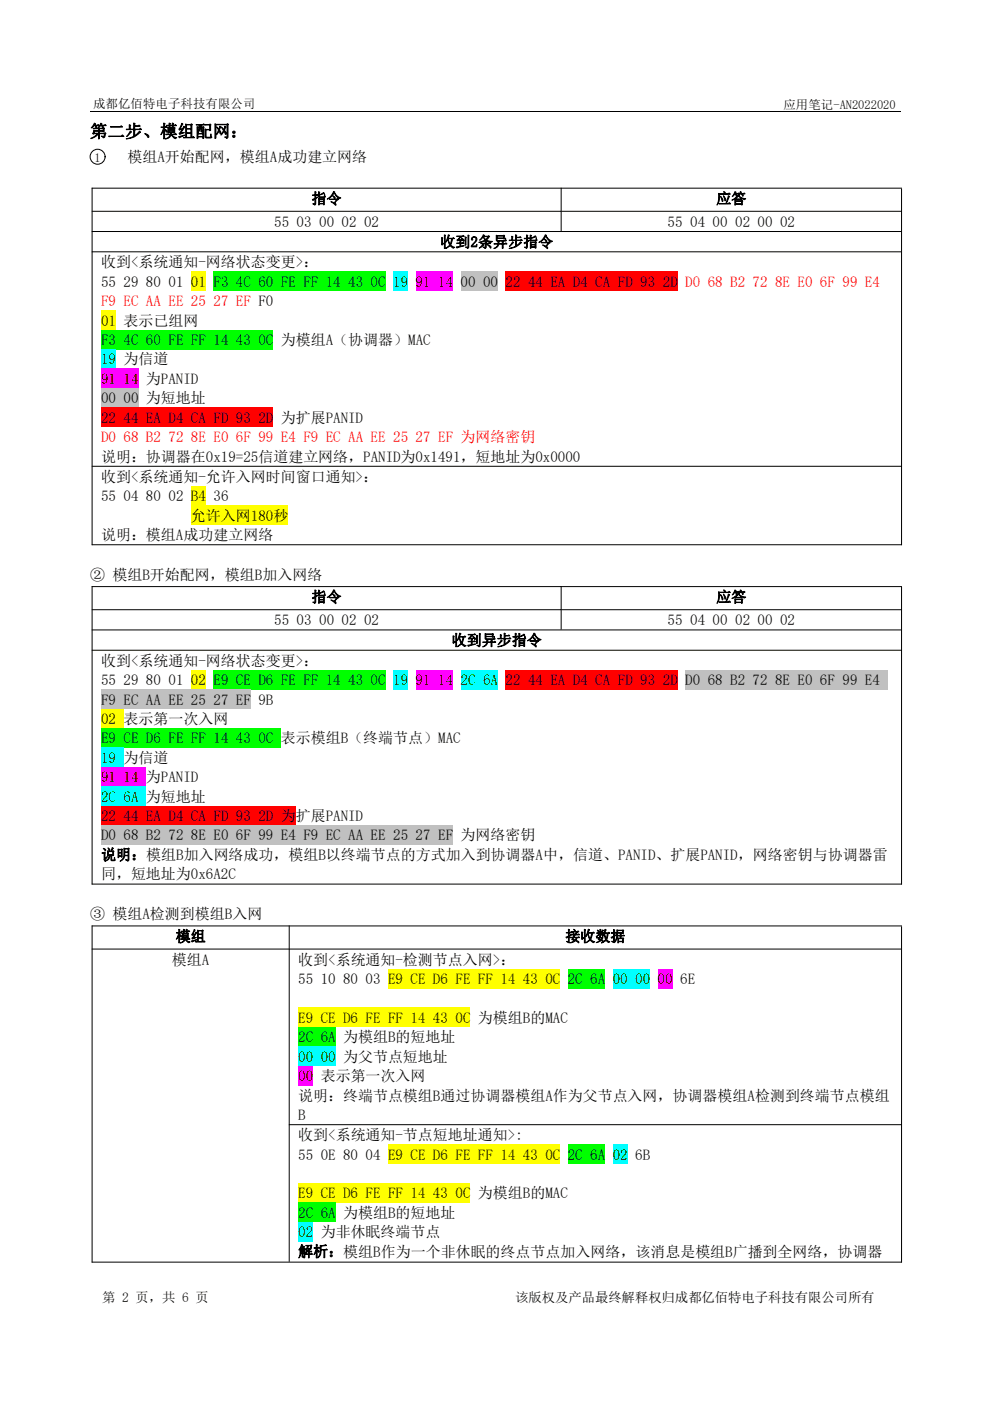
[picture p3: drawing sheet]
<svg xmlns="http://www.w3.org/2000/svg" width="210mm" height="297mm" viewBox="0 0 210 297" stroke-linecap="round" stroke-linejoin="round" font-family="sans-serif">
<defs><g id="words">
<text font-size="3.7" x="19.1" y="29.1">第二步、模组配网：</text>
<g font-size="3.2">
<text x="27.1" y="34.3">模组A开始配网，模组A成功建立网络</text>
<text x="66" y="43.2">指令</text>
<text x="151.8" y="43.2">应答</text>
<text x="58.1" y="48.1">55</text>
<text x="62.9" y="48.1">03</text>
<text x="67.6" y="48.1">00</text>
<text x="72.4" y="48.1">02</text>
<text x="77.2" y="48.1">02</text>
<text x="93.3" y="52.4">收到2条异步指令</text>
<text x="141.5" y="48.1">55</text>
<text x="146.3" y="48.1">04</text>
<text x="151" y="48.1">00</text>
<text x="155.8" y="48.1">02</text>
<text x="160.6" y="48.1">00</text>
<text x="165.4" y="48.1">02</text>
<text x="21.4" y="56.7">收到&lt;系统通知-网络状态变更&gt;：</text>
<text x="21.4" y="60.8">55</text>
<text x="26.2" y="60.8">29</text>
<text x="30.9" y="60.8">80</text>
<text x="35.7" y="60.8">01</text>
<text x="40.5" y="60.8">01</text>
<text x="45.3" y="60.8">F3</text>
<text x="50" y="60.8">4C</text>
<text x="54.8" y="60.8">60</text>
<text x="59.5" y="60.8">FE</text>
<text x="64.3" y="60.8">FF</text>
<text x="69" y="60.8">14</text>
<text x="73.8" y="60.8">43</text>
<text x="78.6" y="60.8">0C</text>
<text x="83.4" y="60.8">19</text>
<text x="88.1" y="60.8">91</text>
<text x="92.9" y="60.8">14</text>
<text x="97.6" y="60.8">00</text>
<text x="102.4" y="60.8">00</text>
<text x="107.1" y="60.8">22</text>
<text x="111.9" y="60.8">44</text>
<text x="116.7" y="60.8">EA</text>
<text x="121.5" y="60.8">D4</text>
<text x="126.2" y="60.8">CA</text>
<text x="131" y="60.8">FD</text>
<text x="135.7" y="60.8">93</text>
<text x="140.5" y="60.8">2D</text>
<text x="21.4" y="69">01</text>
<text x="26.2" y="69">表示已组网</text>
<text x="21.4" y="73.1">F3</text>
<text x="21.4" y="77.3">19</text>
<text x="26.2" y="73.1">4C</text>
<text x="26.2" y="77.3">为信道</text>
<text x="30.9" y="73.1">60</text>
<text x="35.7" y="73.1">FE</text>
<text x="40.5" y="73.1">FF</text>
<text x="45.3" y="73.1">14</text>
<text x="50" y="73.1">43</text>
<text x="54.8" y="73.1">0C</text>
<text x="59.5" y="73.1">为模组A（协调器）MAC</text>
<text x="21.4" y="81.4">91</text>
<text x="26.2" y="81.4">14</text>
<text x="30.9" y="81.4">为PANID</text>
<text x="21.4" y="85.5">00</text>
<text x="21.4" y="89.6">22</text>
<text x="26.2" y="85.5">00</text>
<text x="26.2" y="89.6">44</text>
<text x="30.9" y="85.5">为短地址</text>
<text x="30.9" y="89.6">EA</text>
<text x="35.7" y="89.6">D4</text>
<text x="40.5" y="89.6">CA</text>
<text x="45.3" y="89.6">FD</text>
<text x="50" y="89.6">93</text>
<text x="54.8" y="89.6">2D</text>
<text x="59.5" y="89.6">为扩展PANID</text>
<text x="21.4" y="97.8">说明：协调器在0x19=25信道建立网络，PANID为0x1491，短地址为0x0000</text>
<text x="21.4" y="102.1">收到&lt;系统通知-允许入网时间窗口通知&gt;：</text>
<text x="21.4" y="106.3">55</text>
<text x="26.2" y="106.3">04</text>
<text x="30.9" y="106.3">80</text>
<text x="35.7" y="106.3">02 B4</text>
<text x="45.3" y="106.3">36</text>
<text x="40.5" y="110.4">允许入网180</text>
<text x="58" y="110.4">秒</text>
<text x="21.4" y="114.5">说明：模组A成功建立网络</text>
<text x="19.1" y="122.9">② 模组B开始配网，模组B加入网络</text>
<text x="66" y="127.7">指令</text>
<text x="151.8" y="127.7">应答</text>
<text x="58.1" y="132.6">55</text>
<text x="62.9" y="132.6">03</text>
<text x="67.6" y="132.6">00</text>
<text x="72.4" y="132.6">02</text>
<text x="77.2" y="132.6">02</text>
<text x="95.8" y="136.8">收到异步指令</text>
<text x="141.5" y="132.6">55</text>
<text x="146.3" y="132.6">04</text>
<text x="151" y="132.6">00</text>
<text x="155.8" y="132.6">02</text>
<text x="160.6" y="132.6">00</text>
<text x="165.4" y="132.6">02</text>
<text x="21.4" y="141.2">收到&lt;系统通知-网络状态变更&gt;：</text>
<text x="21.4" y="145.3">55</text>
<text x="21.4" y="149.4">F9</text>
<text x="26.2" y="145.3">29</text>
<text x="26.2" y="149.4">EC</text>
<text x="30.9" y="145.3">80</text>
<text x="30.9" y="149.4">AA</text>
<text x="35.7" y="145.3">01</text>
<text x="35.7" y="149.4">EE</text>
<text x="40.5" y="145.3">02</text>
<text x="40.5" y="149.4">25</text>
<text x="45.3" y="145.3">E9</text>
<text x="45.3" y="149.4">27</text>
<text x="50" y="145.3">CE</text>
<text x="50" y="149.4">EF</text>
<text x="54.8" y="145.3">D6</text>
<text x="54.8" y="149.4">9B</text>
<text x="59.5" y="145.3">FE</text>
<text x="64.3" y="145.3">FF</text>
<text x="69" y="145.3">14</text>
<text x="73.8" y="145.3">43</text>
<text x="78.6" y="145.3">0C</text>
<text x="83.4" y="145.3">19</text>
<text x="88.1" y="145.3">91</text>
<text x="92.9" y="145.3">14</text>
<text x="97.6" y="145.3">2C</text>
<text x="102.4" y="145.3">6A</text>
<text x="107.1" y="145.3">22</text>
<text x="111.9" y="145.3">44</text>
<text x="116.7" y="145.3">EA</text>
<text x="121.5" y="145.3">D4</text>
<text x="126.2" y="145.3">CA</text>
<text x="131" y="145.3">FD</text>
<text x="135.7" y="145.3">93</text>
<text x="140.5" y="145.3">2D</text>
<text x="145.2" y="145.3">D0</text>
<text x="150" y="145.3">68</text>
<text x="154.8" y="145.3">B2</text>
<text x="159.6" y="145.3">72</text>
<text x="164.3" y="145.3">8E</text>
<text x="169.1" y="145.3">E0</text>
<text x="173.8" y="145.3">6F</text>
<text x="178.6" y="145.3">99</text>
<text x="183.3" y="145.3">E4</text>
<text x="21.4" y="153.5">02</text>
<text x="26.2" y="153.5">表示第一次入网</text>
<text x="21.4" y="157.6">E9</text>
<text x="21.4" y="161.7">19</text>
<text x="26.2" y="157.6">CE</text>
<text x="26.2" y="161.7">为信道</text>
<text x="30.9" y="157.6">D6</text>
<text x="35.7" y="157.6">FE</text>
<text x="40.5" y="157.6">FF</text>
<text x="45.3" y="157.6">14</text>
<text x="50" y="157.6">43</text>
<text x="54.8" y="157.6">0C</text>
<text x="59.5" y="157.6">表示模组B（终端节点）MAC</text>
<text x="21.4" y="165.8">91</text>
<text x="26.2" y="165.8">14</text>
<text x="30.9" y="165.8">为PANID</text>
<text x="21.4" y="170">2C</text>
<text x="26.2" y="170">6A</text>
<text x="30.9" y="170">为短地址</text>
<text x="21.4" y="174.1">22</text>
<text x="21.4" y="178.2">D0</text>
<text x="26.2" y="174.1">44</text>
<text x="26.2" y="178.2">68</text>
<text x="30.9" y="174.1">EA</text>
<text x="30.9" y="178.2">B2</text>
<text x="35.7" y="174.1">D4</text>
<text x="35.7" y="178.2">72</text>
<text x="40.5" y="174.1">CA</text>
<text x="40.5" y="178.2">8E</text>
<text x="45.3" y="174.1">FD</text>
<text x="45.3" y="178.2">E0</text>
<text x="50" y="174.1">93</text>
<text x="50" y="178.2">6F</text>
<text x="54.8" y="174.1">2D</text>
<text x="54.8" y="178.2">99</text>
<text x="59.5" y="174.1">为扩展PANID</text>
<text x="59.5" y="178.2">E4</text>
<text x="64.3" y="178.2">F9</text>
<text x="69" y="178.2">EC</text>
<text x="73.8" y="178.2">AA</text>
<text x="78.6" y="178.2">EE</text>
<text x="83.4" y="178.2">25</text>
<text x="88.1" y="178.2">27</text>
<text x="92.9" y="178.2">EF</text>
<text x="97.6" y="178.2">为网络密钥</text>
<text x="21.4" y="182.3">说明：模组B加入网络成功，模组B以终端节点的方式加入到协调器A中，信道、PANID、扩展PANID，网络密钥与协调器雷</text>
<text x="21.4" y="186.4">同，短地址为0x6A2C</text>
<text x="19.1" y="194.9">③ 模组A检测到模组B入网</text>
<text x="37.3" y="199.6">模组</text>
<text x="119.8" y="199.6">接收数据</text>
<text x="36.4" y="204.5">模组A</text>
<text x="63.2" y="204.5">收到&lt;系统通知-检测节点入网&gt;：</text>
<text x="63.2" y="208.6">55</text>
<text x="68" y="208.6">10</text>
<text x="72.7" y="208.6">80</text>
<text x="77.5" y="208.6">03 E9</text>
<text x="87" y="208.6">CE</text>
<text x="91.8" y="208.6">D6</text>
<text x="96.6" y="208.6">FE</text>
<text x="101.3" y="208.6">FF</text>
<text x="106.1" y="208.6">14</text>
<text x="110.8" y="208.6">43</text>
<text x="115.6" y="208.6">0C</text>
<text x="120.4" y="208.6">2C</text>
<text x="125.1" y="208.6">6A</text>
<text x="129.9" y="208.6">00</text>
<text x="134.7" y="208.6">00</text>
<text x="139.4" y="208.6">00</text>
<text x="144.2" y="208.6">6E</text>
<text x="63.2" y="216.8">E9</text>
<text x="63.2" y="221">2C</text>
<text x="68" y="216.8">CE</text>
<text x="68" y="221">6A</text>
<text x="72.7" y="216.8">D6</text>
<text x="72.7" y="221">为模组B的短地址</text>
<text x="77.5" y="216.8">FE</text>
<text x="82.3" y="216.8">FF</text>
<text x="87" y="216.8">14</text>
<text x="91.8" y="216.8">43</text>
<text x="96.6" y="216.8">0C</text>
<text x="101.3" y="216.8">为模组B的MAC</text>
<text x="63.2" y="225.1">00</text>
<text x="68" y="225.1">00</text>
<text x="72.7" y="225.1">为父节点短地址</text>
<text x="63.2" y="229.2">00</text>
<text x="63.2" y="233.4">说明：终端节点模组B通过协调器模组A作为父节点入网，协调器模组A检测到终端节点模组</text>
<text x="68" y="229.2">表示第一次入网</text>
<text x="63.2" y="237.5">B</text>
<text x="63.2" y="241.7">收到&lt;系统通知-节点短地址通知&gt;:</text>
<text x="63.2" y="245.8">55</text>
<text x="68" y="245.8">0E 80</text>
<text x="77.5" y="245.8">04 E9</text>
<text x="87" y="245.8">CE</text>
<text x="91.8" y="245.8">D6</text>
<text x="96.6" y="245.8">FE</text>
<text x="101.3" y="245.8">FF</text>
<text x="106.1" y="245.8">14</text>
<text x="110.8" y="245.8">43</text>
<text x="115.6" y="245.8">0C</text>
<text x="120.4" y="245.8">2C</text>
<text x="125.1" y="245.8">6A</text>
<text x="129.9" y="245.8">02</text>
<text x="134.7" y="245.8">6B</text>
<text x="63.2" y="254.1">E9</text>
<text x="68" y="254.1">CE</text>
<text x="72.7" y="254.1">D6</text>
<text x="77.5" y="254.1">FE</text>
<text x="82.3" y="254.1">FF</text>
<text x="87" y="254.1">14</text>
<text x="91.8" y="254.1">43</text>
<text x="96.6" y="254.1">0C</text>
<text x="101.3" y="254.1">为模组B的MAC</text>
<text x="63.2" y="258.2">2C</text>
<text x="63.2" y="262.3">02</text>
<text x="68" y="258.2">6A</text>
<text x="68" y="262.3">为非休眠终端节点</text>
<text x="72.7" y="258.2">为模组B的短地址</text>
<text x="63.2" y="266.4">解析：模组B作为一个非休眠的终点节点加入网络，该消息是模组B广播到全网络，协调器</text>
</g>
<g font-size="3.2" fill="#f00">
<text x="21.4" y="64.9">F9 EC AA EE 25</text>
<text x="45.3" y="64.9">27 EF F0</text>
<text x="145.2" y="60.8">D0</text>
<text x="150" y="60.8">68 B2</text>
<text x="159.6" y="60.8">72</text>
<text x="164.3" y="60.8">8E E0</text>
<text x="173.8" y="60.8">6F 99 E4</text>
<text x="21.4" y="93.7">D0</text>
<text x="26.2" y="93.7">68 B2</text>
<text x="35.7" y="93.7">72</text>
<text x="40.5" y="93.7">8E E0</text>
<text x="50" y="93.7">6F 99 E4 F9 EC AA EE 25</text>
<text x="88.1" y="93.7">27 EF 为网络密钥</text>
</g>
<text font-size="2.8" fill="#0d0d0d" x="21.7" y="276.1">第 2 页，共 6 页</text>
<text font-size="2.8" x="109.2" y="276.1">该版权及产品最终解释权归成都亿佰特电子科技有限公司所有</text>
<g font-size="2.6">
<text x="19.8" y="22.8">成都亿佰特电子科技有限公司</text>
<text x="166.1" y="23">应用笔记-AN2022020</text>
<text x="20" y="34.3">1</text>
</g>
</g></defs>
<g fill="none" stroke="#000" stroke-width=".21">
<path d="M19.1 23.7h171.9"/>
<circle cx="20.7" cy="33.2" r="1.59"/>
</g>
<g fill="#fff">
<path d="M19.5 39.8h99.5v4.9h-99.5z" fill-rule="evenodd"/>
<path d="M19.6 40h99.3v4.8h-99.3z" fill-rule="evenodd"/>
<path d="M119 39.8h72.1v4.9h-72.1z" fill-rule="evenodd"/>
<path d="M119 40h72.1v4.8h-72.1z" fill-rule="evenodd"/>
<path d="M19.5 44.7h99.5v4.3h-99.5z" fill-rule="evenodd"/>
<path d="M19.6 44.9h99.3v4.2h-99.3z" fill-rule="evenodd"/>
<path d="M119 44.7h72.1v4.3h-72.1z" fill-rule="evenodd"/>
<path d="M119 44.9h72.1v4.2h-72.1z" fill-rule="evenodd"/>
<path d="M19.5 49h171.6v4.3h-171.6z" fill-rule="evenodd"/>
<path d="M19.6 49.1h171.5v4.2h-171.5z" fill-rule="evenodd"/>
<path d="M19.5 53.3h171.6v45.4h-171.6z" fill-rule="evenodd"/>
<path d="M19.6 53.4h171.5v45.4h-171.5z" fill-rule="evenodd"/>
</g>
<path d="M40.5 57.6h3.2v4.1h-3.2z" fill-rule="evenodd" fill="#ff0"/>
<g fill="#0f0">
<path d="M45.2 57.6h3.2v4.1h-3.2z" fill-rule="evenodd"/>
<path d="M48.4 57.6h1.6v4.1h-1.6z" fill-rule="evenodd"/>
<path d="M50 57.6h3.2v4.1h-3.2z" fill-rule="evenodd"/>
<path d="M53.2 57.6h1.6v4.1h-1.6z" fill-rule="evenodd"/>
<path d="M54.8 57.6h3.1v4.1h-3.1z" fill-rule="evenodd"/>
<path d="M57.9 57.6h1.6v4.1h-1.6z" fill-rule="evenodd"/>
<path d="M59.5 57.6h3.2v4.1h-3.2z" fill-rule="evenodd"/>
<path d="M62.7 57.6h1.6v4.1h-1.6z" fill-rule="evenodd"/>
<path d="M64.3 57.6h3.2v4.1h-3.2z" fill-rule="evenodd"/>
<path d="M67.5 57.6h1.6v4.1h-1.6z" fill-rule="evenodd"/>
<path d="M69.1 57.6h3.1v4.1h-3.1z" fill-rule="evenodd"/>
<path d="M72.2 57.6h1.6v4.1h-1.6z" fill-rule="evenodd"/>
<path d="M73.8 57.6h3.2v4.1h-3.2z" fill-rule="evenodd"/>
<path d="M77 57.6h1.6v4.1h-1.6z" fill-rule="evenodd"/>
<path d="M78.6 57.6h3.2v4.1h-3.2z" fill-rule="evenodd"/>
</g>
<path d="M83.3 57.6h3.2v4.1h-3.2z" fill-rule="evenodd" fill="#0ff"/>
<g fill="#f0f">
<path d="M88.1 57.6h3.2v4.1h-3.2z" fill-rule="evenodd"/>
<path d="M91.3 57.6h1.6v4.1h-1.6z" fill-rule="evenodd"/>
<path d="M92.9 57.6h3.1v4.1h-3.1z" fill-rule="evenodd"/>
</g>
<g fill="#c0c0c0">
<path d="M97.6 57.6h3.2v4.1h-3.2z" fill-rule="evenodd"/>
<path d="M100.8 57.6h1.6v4.1h-1.6z" fill-rule="evenodd"/>
<path d="M102.4 57.6h3.2v4.1h-3.2z" fill-rule="evenodd"/>
</g>
<g fill="#f00">
<path d="M107.2 57.6h3.1v4.1h-3.1z" fill-rule="evenodd"/>
<path d="M110.3 57.6h1.6v4.1h-1.6z" fill-rule="evenodd"/>
<path d="M111.9 57.6h3.2v4.1h-3.2z" fill-rule="evenodd"/>
<path d="M115.1 57.6h1.6v4.1h-1.6z" fill-rule="evenodd"/>
<path d="M116.7 57.6h3.2v4.1h-3.2z" fill-rule="evenodd"/>
<path d="M119.9 57.6h1.5v4.1h-1.5z" fill-rule="evenodd"/>
<path d="M121.4 57.6h3.2v4.1h-3.2z" fill-rule="evenodd"/>
<path d="M124.6 57.6h1.6v4.1h-1.6z" fill-rule="evenodd"/>
<path d="M126.2 57.6h3.2v4.1h-3.2z" fill-rule="evenodd"/>
<path d="M129.4 57.6h1.6v4.1h-1.6z" fill-rule="evenodd"/>
<path d="M131 57.6h3.1v4.1h-3.1z" fill-rule="evenodd"/>
<path d="M134.1 57.6h1.6v4.1h-1.6z" fill-rule="evenodd"/>
<path d="M135.7 57.6h3.2v4.1h-3.2z" fill-rule="evenodd"/>
<path d="M138.9 57.6h1.6v4.1h-1.6z" fill-rule="evenodd"/>
<path d="M140.5 57.6h3.2v4.1h-3.2z" fill-rule="evenodd"/>
</g>
<path d="M21.4 65.8h3.2v4.1h-3.2z" fill-rule="evenodd" fill="#ff0"/>
<g fill="#0f0">
<path d="M21.4 69.9h3.2v4.1h-3.2z" fill-rule="evenodd"/>
<path d="M24.6 69.9h1.6v4.1h-1.6z" fill-rule="evenodd"/>
<path d="M26.2 69.9h3.2v4.1h-3.2z" fill-rule="evenodd"/>
<path d="M29.4 69.9h1.6v4.1h-1.6z" fill-rule="evenodd"/>
<path d="M31 69.9h3.1v4.1h-3.1z" fill-rule="evenodd"/>
<path d="M34.1 69.9h1.6v4.1h-1.6z" fill-rule="evenodd"/>
<path d="M35.7 69.9h3.2v4.1h-3.2z" fill-rule="evenodd"/>
<path d="M38.9 69.9h1.6v4.1h-1.6z" fill-rule="evenodd"/>
<path d="M40.5 69.9h3.2v4.1h-3.2z" fill-rule="evenodd"/>
<path d="M43.7 69.9h1.5v4.1h-1.5z" fill-rule="evenodd"/>
<path d="M45.2 69.9h3.2v4.1h-3.2z" fill-rule="evenodd"/>
<path d="M48.4 69.9h1.6v4.1h-1.6z" fill-rule="evenodd"/>
<path d="M50 69.9h3.2v4.1h-3.2z" fill-rule="evenodd"/>
<path d="M53.2 69.9h1.6v4.1h-1.6z" fill-rule="evenodd"/>
<path d="M54.8 69.9h3.1v4.1h-3.1z" fill-rule="evenodd"/>
</g>
<path d="M21.4 74h3.2v4.2h-3.2z" fill-rule="evenodd" fill="#0ff"/>
<g fill="#f0f">
<path d="M21.4 78.2h3.2v4.1h-3.2z" fill-rule="evenodd"/>
<path d="M24.6 78.2h1.6v4.1h-1.6z" fill-rule="evenodd"/>
<path d="M26.2 78.2h3.2v4.1h-3.2z" fill-rule="evenodd"/>
</g>
<g fill="#c0c0c0">
<path d="M21.4 82.3h3.2v4.1h-3.2z" fill-rule="evenodd"/>
<path d="M24.6 82.3h1.6v4.1h-1.6z" fill-rule="evenodd"/>
<path d="M26.2 82.3h3.2v4.1h-3.2z" fill-rule="evenodd"/>
</g>
<g fill="#f00">
<path d="M21.4 86.4h3.2v4.1h-3.2z" fill-rule="evenodd"/>
<path d="M24.6 86.4h1.6v4.1h-1.6z" fill-rule="evenodd"/>
<path d="M26.2 86.4h3.2v4.1h-3.2z" fill-rule="evenodd"/>
<path d="M29.4 86.4h1.6v4.1h-1.6z" fill-rule="evenodd"/>
<path d="M31 86.4h3.1v4.1h-3.1z" fill-rule="evenodd"/>
<path d="M34.1 86.4h1.6v4.1h-1.6z" fill-rule="evenodd"/>
<path d="M35.7 86.4h3.2v4.1h-3.2z" fill-rule="evenodd"/>
<path d="M38.9 86.4h1.6v4.1h-1.6z" fill-rule="evenodd"/>
<path d="M40.5 86.4h3.2v4.1h-3.2z" fill-rule="evenodd"/>
<path d="M43.7 86.4h1.5v4.1h-1.5z" fill-rule="evenodd"/>
<path d="M45.2 86.4h3.2v4.1h-3.2z" fill-rule="evenodd"/>
<path d="M48.4 86.4h1.6v4.1h-1.6z" fill-rule="evenodd"/>
<path d="M50 86.4h3.2v4.1h-3.2z" fill-rule="evenodd"/>
<path d="M53.2 86.4h1.6v4.1h-1.6z" fill-rule="evenodd"/>
<path d="M54.8 86.4h3.1v4.1h-3.1z" fill-rule="evenodd"/>
</g>
<g fill="#fff">
<path d="M19.5 98.8h171.6v16.8h-171.6z" fill-rule="evenodd"/>
<path d="M19.6 98.9h171.5v16.5h-171.5z" fill-rule="evenodd"/>
</g>
<g fill="#ff0">
<path d="M40.5 103h3.2v4.2h-3.2z" fill-rule="evenodd"/>
<path d="M40.5 107.2h12.7v4.1h-12.7z" fill-rule="evenodd"/>
<path d="M53.2 107.2h4.7v4.1h-4.7z" fill-rule="evenodd"/>
<path d="M57.9 107.2h3.2v4.1h-3.2z" fill-rule="evenodd"/>
</g>
<path d="M19.4 39.9h171.8M19.5 39.8v75.8M119 39.8v9.2M191.1 40v75.6M19.4 44.8h171.8M19.4 49.1h171.8M19.4 53.4h171.8M19.4 98.9h171.8M19.4 115.5h171.8" fill="none" stroke="#000" stroke-width=".21"/>
<g fill="#fff">
<path d="M19.5 124.3h99.5v4.9h-99.5z" fill-rule="evenodd"/>
<path d="M19.6 124.4h99.3v4.8h-99.3z" fill-rule="evenodd"/>
<path d="M119 124.3h72.1v4.9h-72.1z" fill-rule="evenodd"/>
<path d="M119 124.4h72.1v4.8h-72.1z" fill-rule="evenodd"/>
<path d="M19.5 129.2h99.5v4.3h-99.5z" fill-rule="evenodd"/>
<path d="M19.6 129.3h99.3v4.2h-99.3z" fill-rule="evenodd"/>
<path d="M119 129.2h72.1v4.3h-72.1z" fill-rule="evenodd"/>
<path d="M119 129.3h72.1v4.2h-72.1z" fill-rule="evenodd"/>
<path d="M19.5 133.5h171.6v4.3h-171.6z" fill-rule="evenodd"/>
<path d="M19.6 133.6h171.5v4.2h-171.5z" fill-rule="evenodd"/>
<path d="M19.5 137.8h171.6v49.7h-171.6z" fill-rule="evenodd"/>
<path d="M19.6 137.9h171.5v49.5h-171.5z" fill-rule="evenodd"/>
</g>
<path d="M40.5 142h3.2v4.2h-3.2z" fill-rule="evenodd" fill="#ff0"/>
<g fill="#0f0">
<path d="M45.2 142h3.2v4.2h-3.2z" fill-rule="evenodd"/>
<path d="M48.4 142h1.6v4.2h-1.6z" fill-rule="evenodd"/>
<path d="M50 142h3.2v4.2h-3.2z" fill-rule="evenodd"/>
<path d="M53.2 142h1.6v4.2h-1.6z" fill-rule="evenodd"/>
<path d="M54.8 142h3.1v4.2h-3.1z" fill-rule="evenodd"/>
<path d="M57.9 142h1.6v4.2h-1.6z" fill-rule="evenodd"/>
<path d="M59.5 142h3.2v4.2h-3.2z" fill-rule="evenodd"/>
<path d="M62.7 142h1.6v4.2h-1.6z" fill-rule="evenodd"/>
<path d="M64.3 142h3.2v4.2h-3.2z" fill-rule="evenodd"/>
<path d="M67.5 142h1.6v4.2h-1.6z" fill-rule="evenodd"/>
<path d="M69.1 142h3.1v4.2h-3.1z" fill-rule="evenodd"/>
<path d="M72.2 142h1.6v4.2h-1.6z" fill-rule="evenodd"/>
<path d="M73.8 142h3.2v4.2h-3.2z" fill-rule="evenodd"/>
<path d="M77 142h1.6v4.2h-1.6z" fill-rule="evenodd"/>
<path d="M78.6 142h3.2v4.2h-3.2z" fill-rule="evenodd"/>
</g>
<path d="M83.3 142h3.2v4.2h-3.2z" fill-rule="evenodd" fill="#0ff"/>
<g fill="#f0f">
<path d="M88.1 142h3.2v4.2h-3.2z" fill-rule="evenodd"/>
<path d="M91.3 142h1.6v4.2h-1.6z" fill-rule="evenodd"/>
<path d="M92.9 142h3.1v4.2h-3.1z" fill-rule="evenodd"/>
</g>
<g fill="#0ff">
<path d="M97.6 142h3.2v4.2h-3.2z" fill-rule="evenodd"/>
<path d="M100.8 142h1.6v4.2h-1.6z" fill-rule="evenodd"/>
<path d="M102.4 142h3.2v4.2h-3.2z" fill-rule="evenodd"/>
</g>
<g fill="#f00">
<path d="M107.2 142h3.1v4.2h-3.1z" fill-rule="evenodd"/>
<path d="M110.3 142h1.6v4.2h-1.6z" fill-rule="evenodd"/>
<path d="M111.9 142h3.2v4.2h-3.2z" fill-rule="evenodd"/>
<path d="M115.1 142h1.6v4.2h-1.6z" fill-rule="evenodd"/>
<path d="M116.7 142h3.2v4.2h-3.2z" fill-rule="evenodd"/>
<path d="M119.9 142h1.5v4.2h-1.5z" fill-rule="evenodd"/>
<path d="M121.4 142h3.2v4.2h-3.2z" fill-rule="evenodd"/>
<path d="M124.6 142h1.6v4.2h-1.6z" fill-rule="evenodd"/>
<path d="M126.2 142h3.2v4.2h-3.2z" fill-rule="evenodd"/>
<path d="M129.4 142h1.6v4.2h-1.6z" fill-rule="evenodd"/>
<path d="M131 142h3.1v4.2h-3.1z" fill-rule="evenodd"/>
<path d="M134.1 142h1.6v4.2h-1.6z" fill-rule="evenodd"/>
<path d="M135.7 142h3.2v4.2h-3.2z" fill-rule="evenodd"/>
<path d="M138.9 142h1.6v4.2h-1.6z" fill-rule="evenodd"/>
<path d="M140.5 142h3.2v4.2h-3.2z" fill-rule="evenodd"/>
</g>
<g fill="#c0c0c0">
<path d="M145.3 142h3.1v4.2h-3.1z" fill-rule="evenodd"/>
<path d="M148.4 142h1.6v4.2h-1.6z" fill-rule="evenodd"/>
<path d="M150 142h3.2v4.2h-3.2z" fill-rule="evenodd"/>
<path d="M153.2 142h1.6v4.2h-1.6z" fill-rule="evenodd"/>
<path d="M154.8 142h3.2v4.2h-3.2z" fill-rule="evenodd"/>
<path d="M158 142h1.5v4.2h-1.5z" fill-rule="evenodd"/>
<path d="M159.5 142h3.2v4.2h-3.2z" fill-rule="evenodd"/>
<path d="M162.7 142h1.6v4.2h-1.6z" fill-rule="evenodd"/>
<path d="M164.3 142h3.2v4.2h-3.2z" fill-rule="evenodd"/>
<path d="M167.5 142h1.6v4.2h-1.6z" fill-rule="evenodd"/>
<path d="M169.1 142h3.1v4.2h-3.1z" fill-rule="evenodd"/>
<path d="M172.2 142h1.6v4.2h-1.6z" fill-rule="evenodd"/>
<path d="M173.8 142h3.2v4.2h-3.2z" fill-rule="evenodd"/>
<path d="M177 142h1.6v4.2h-1.6z" fill-rule="evenodd"/>
<path d="M178.6 142h3.2v4.2h-3.2z" fill-rule="evenodd"/>
<path d="M181.8 142h1.6v4.2h-1.6z" fill-rule="evenodd"/>
<path d="M183.4 142h3.1v4.2h-3.1z" fill-rule="evenodd"/>
<path d="M186.5 142h1.6v4.2h-1.6z" fill-rule="evenodd"/>
<path d="M21.4 146.2h3.2v4.1h-3.2z" fill-rule="evenodd"/>
<path d="M24.6 146.2h1.6v4.1h-1.6z" fill-rule="evenodd"/>
<path d="M26.2 146.2h3.2v4.1h-3.2z" fill-rule="evenodd"/>
<path d="M29.4 146.2h1.6v4.1h-1.6z" fill-rule="evenodd"/>
<path d="M31 146.2h3.1v4.1h-3.1z" fill-rule="evenodd"/>
<path d="M34.1 146.2h1.6v4.1h-1.6z" fill-rule="evenodd"/>
<path d="M35.7 146.2h3.2v4.1h-3.2z" fill-rule="evenodd"/>
<path d="M38.9 146.2h1.6v4.1h-1.6z" fill-rule="evenodd"/>
<path d="M40.5 146.2h3.2v4.1h-3.2z" fill-rule="evenodd"/>
<path d="M43.7 146.2h1.5v4.1h-1.5z" fill-rule="evenodd"/>
<path d="M45.2 146.2h3.2v4.1h-3.2z" fill-rule="evenodd"/>
<path d="M48.4 146.2h1.6v4.1h-1.6z" fill-rule="evenodd"/>
<path d="M50 146.2h3.2v4.1h-3.2z" fill-rule="evenodd"/>
</g>
<g fill="#ff0">
<path d="M21.4 150.3h3.2v4.1h-3.2z" fill-rule="evenodd"/>
<path d="M24.6 150.3h1.6v4.1h-1.6z" fill-rule="evenodd"/>
</g>
<g fill="#0f0">
<path d="M21.4 154.4h3.2v4.1h-3.2z" fill-rule="evenodd"/>
<path d="M24.6 154.4h1.6v4.1h-1.6z" fill-rule="evenodd"/>
<path d="M26.2 154.4h3.2v4.1h-3.2z" fill-rule="evenodd"/>
<path d="M29.4 154.4h1.6v4.1h-1.6z" fill-rule="evenodd"/>
<path d="M31 154.4h3.1v4.1h-3.1z" fill-rule="evenodd"/>
<path d="M34.1 154.4h1.6v4.1h-1.6z" fill-rule="evenodd"/>
<path d="M35.7 154.4h3.2v4.1h-3.2z" fill-rule="evenodd"/>
<path d="M38.9 154.4h1.6v4.1h-1.6z" fill-rule="evenodd"/>
<path d="M40.5 154.4h3.2v4.1h-3.2z" fill-rule="evenodd"/>
<path d="M43.7 154.4h1.5v4.1h-1.5z" fill-rule="evenodd"/>
<path d="M45.2 154.4h3.2v4.1h-3.2z" fill-rule="evenodd"/>
<path d="M48.4 154.4h1.6v4.1h-1.6z" fill-rule="evenodd"/>
<path d="M50 154.4h3.2v4.1h-3.2z" fill-rule="evenodd"/>
<path d="M53.2 154.4h1.6v4.1h-1.6z" fill-rule="evenodd"/>
<path d="M54.8 154.4h3.1v4.1h-3.1z" fill-rule="evenodd"/>
<path d="M57.9 154.4h1.6v4.1h-1.6z" fill-rule="evenodd"/>
</g>
<g fill="#0ff">
<path d="M21.4 158.5h3.2v4.1h-3.2z" fill-rule="evenodd"/>
<path d="M24.6 158.5h1.6v4.1h-1.6z" fill-rule="evenodd"/>
</g>
<g fill="#f0f">
<path d="M21.4 162.6h3.2v4.2h-3.2z" fill-rule="evenodd"/>
<path d="M24.6 162.6h1.6v4.2h-1.6z" fill-rule="evenodd"/>
<path d="M26.2 162.6h3.2v4.2h-3.2z" fill-rule="evenodd"/>
<path d="M29.4 162.6h1.6v4.2h-1.6z" fill-rule="evenodd"/>
</g>
<g fill="#0ff">
<path d="M21.4 166.8h3.2v4.1h-3.2z" fill-rule="evenodd"/>
<path d="M24.6 166.8h1.6v4.1h-1.6z" fill-rule="evenodd"/>
<path d="M26.2 166.8h3.2v4.1h-3.2z" fill-rule="evenodd"/>
<path d="M29.4 166.8h1.6v4.1h-1.6z" fill-rule="evenodd"/>
</g>
<g fill="#f00">
<path d="M21.4 170.9h3.2v4.1h-3.2z" fill-rule="evenodd"/>
<path d="M24.6 170.9h1.6v4.1h-1.6z" fill-rule="evenodd"/>
<path d="M26.2 170.9h3.2v4.1h-3.2z" fill-rule="evenodd"/>
<path d="M29.4 170.9h1.6v4.1h-1.6z" fill-rule="evenodd"/>
<path d="M31 170.9h3.1v4.1h-3.1z" fill-rule="evenodd"/>
<path d="M34.1 170.9h1.6v4.1h-1.6z" fill-rule="evenodd"/>
<path d="M35.7 170.9h3.2v4.1h-3.2z" fill-rule="evenodd"/>
<path d="M38.9 170.9h1.6v4.1h-1.6z" fill-rule="evenodd"/>
<path d="M40.5 170.9h3.2v4.1h-3.2z" fill-rule="evenodd"/>
<path d="M43.7 170.9h1.5v4.1h-1.5z" fill-rule="evenodd"/>
<path d="M45.2 170.9h3.2v4.1h-3.2z" fill-rule="evenodd"/>
<path d="M48.4 170.9h1.6v4.1h-1.6z" fill-rule="evenodd"/>
<path d="M50 170.9h3.2v4.1h-3.2z" fill-rule="evenodd"/>
<path d="M53.2 170.9h1.6v4.1h-1.6z" fill-rule="evenodd"/>
<path d="M54.8 170.9h3.1v4.1h-3.1z" fill-rule="evenodd"/>
<path d="M57.9 170.9h1.6v4.1h-1.6z" fill-rule="evenodd"/>
<path d="M59.5 170.9h3.2v4.1h-3.2z" fill-rule="evenodd"/>
</g>
<g fill="#c0c0c0">
<path d="M21.4 175h3.2v4.1h-3.2z" fill-rule="evenodd"/>
<path d="M24.6 175h1.6v4.1h-1.6z" fill-rule="evenodd"/>
<path d="M26.2 175h3.2v4.1h-3.2z" fill-rule="evenodd"/>
<path d="M29.4 175h1.6v4.1h-1.6z" fill-rule="evenodd"/>
<path d="M31 175h3.1v4.1h-3.1z" fill-rule="evenodd"/>
<path d="M34.1 175h1.6v4.1h-1.6z" fill-rule="evenodd"/>
<path d="M35.7 175h3.2v4.1h-3.2z" fill-rule="evenodd"/>
<path d="M38.9 175h1.6v4.1h-1.6z" fill-rule="evenodd"/>
<path d="M40.5 175h3.2v4.1h-3.2z" fill-rule="evenodd"/>
<path d="M43.7 175h1.5v4.1h-1.5z" fill-rule="evenodd"/>
<path d="M45.2 175h3.2v4.1h-3.2z" fill-rule="evenodd"/>
<path d="M48.4 175h1.6v4.1h-1.6z" fill-rule="evenodd"/>
<path d="M50 175h3.2v4.1h-3.2z" fill-rule="evenodd"/>
<path d="M53.2 175h1.6v4.1h-1.6z" fill-rule="evenodd"/>
<path d="M54.8 175h3.1v4.1h-3.1z" fill-rule="evenodd"/>
<path d="M57.9 175h1.6v4.1h-1.6z" fill-rule="evenodd"/>
<path d="M59.5 175h3.2v4.1h-3.2z" fill-rule="evenodd"/>
<path d="M62.7 175h1.6v4.1h-1.6z" fill-rule="evenodd"/>
<path d="M64.3 175h3.2v4.1h-3.2z" fill-rule="evenodd"/>
<path d="M67.5 175h1.6v4.1h-1.6z" fill-rule="evenodd"/>
<path d="M69.1 175h3.1v4.1h-3.1z" fill-rule="evenodd"/>
<path d="M72.2 175h1.6v4.1h-1.6z" fill-rule="evenodd"/>
<path d="M73.8 175h3.2v4.1h-3.2z" fill-rule="evenodd"/>
<path d="M77 175h1.6v4.1h-1.6z" fill-rule="evenodd"/>
<path d="M78.6 175h3.2v4.1h-3.2z" fill-rule="evenodd"/>
<path d="M81.8 175h1.5v4.1h-1.5z" fill-rule="evenodd"/>
<path d="M83.3 175h3.2v4.1h-3.2z" fill-rule="evenodd"/>
<path d="M86.5 175h1.6v4.1h-1.6z" fill-rule="evenodd"/>
<path d="M88.1 175h3.2v4.1h-3.2z" fill-rule="evenodd"/>
<path d="M91.3 175h1.6v4.1h-1.6z" fill-rule="evenodd"/>
<path d="M92.9 175h3.1v4.1h-3.1z" fill-rule="evenodd"/>
</g>
<path d="M19.4 124.4h171.8M19.4 129.3h171.8M19.4 133.6h171.8M19.4 137.9h171.8M19.5 124.3v63.2M119 124.3v9.2M191.1 124.5v63M19.4 187.4h171.8" fill="none" stroke="#000" stroke-width=".21"/>
<g fill="#fff">
<path d="M19.5 196.2h41.8v4.9h-41.8z" fill-rule="evenodd"/>
<path d="M19.6 196.4h41.7v4.8h-41.7z" fill-rule="evenodd"/>
<path d="M61.3 196.2h129.8v4.9h-129.8z" fill-rule="evenodd"/>
<path d="M61.4 196.4h129.7v4.8h-129.7z" fill-rule="evenodd"/>
<path d="M19.5 201.1h41.8v66.4h-41.8z" fill-rule="evenodd"/>
<path d="M19.6 201.3h41.7v66.1h-41.7z" fill-rule="evenodd"/>
<path d="M61.3 201.1h129.8v37.3h-129.8z" fill-rule="evenodd"/>
<path d="M61.4 201.3h129.7v37.1h-129.7z" fill-rule="evenodd"/>
</g>
<g fill="#ff0">
<path d="M82.3 205.4h3.1v4.1h-3.1z" fill-rule="evenodd"/>
<path d="M85.4 205.4h1.6v4.1h-1.6z" fill-rule="evenodd"/>
<path d="M87 205.4h3.2v4.1h-3.2z" fill-rule="evenodd"/>
<path d="M90.2 205.4h1.6v4.1h-1.6z" fill-rule="evenodd"/>
<path d="M91.8 205.4h3.2v4.1h-3.2z" fill-rule="evenodd"/>
<path d="M95 205.4h1.6v4.1h-1.6z" fill-rule="evenodd"/>
<path d="M96.6 205.4h3.1v4.1h-3.1z" fill-rule="evenodd"/>
<path d="M99.7 205.4h1.6v4.1h-1.6z" fill-rule="evenodd"/>
<path d="M101.3 205.4h3.2v4.1h-3.2z" fill-rule="evenodd"/>
<path d="M104.5 205.4h1.6v4.1h-1.6z" fill-rule="evenodd"/>
<path d="M106.1 205.4h3.2v4.1h-3.2z" fill-rule="evenodd"/>
<path d="M109.3 205.4h1.5v4.1h-1.5z" fill-rule="evenodd"/>
<path d="M110.8 205.4h3.2v4.1h-3.2z" fill-rule="evenodd"/>
<path d="M114 205.4h1.6v4.1h-1.6z" fill-rule="evenodd"/>
<path d="M115.6 205.4h3.2v4.1h-3.2z" fill-rule="evenodd"/>
</g>
<g fill="#0f0">
<path d="M120.4 205.4h3.1v4.1h-3.1z" fill-rule="evenodd"/>
<path d="M123.5 205.4h1.6v4.1h-1.6z" fill-rule="evenodd"/>
<path d="M125.1 205.4h3.2v4.1h-3.2z" fill-rule="evenodd"/>
</g>
<g fill="#0ff">
<path d="M129.9 205.4h3.2v4.1h-3.2z" fill-rule="evenodd"/>
<path d="M133.1 205.4h1.6v4.1h-1.6z" fill-rule="evenodd"/>
<path d="M134.7 205.4h3.1v4.1h-3.1z" fill-rule="evenodd"/>
</g>
<path d="M139.4 205.4h3.2v4.1h-3.2z" fill-rule="evenodd" fill="#f0f"/>
<g fill="#ff0">
<path d="M63.2 213.7h3.2v4.1h-3.2z" fill-rule="evenodd"/>
<path d="M66.4 213.7h1.6v4.1h-1.6z" fill-rule="evenodd"/>
<path d="M68 213.7h3.2v4.1h-3.2z" fill-rule="evenodd"/>
<path d="M71.2 213.7h1.5v4.1h-1.5z" fill-rule="evenodd"/>
<path d="M72.7 213.7h3.2v4.1h-3.2z" fill-rule="evenodd"/>
<path d="M75.9 213.7h1.6v4.1h-1.6z" fill-rule="evenodd"/>
<path d="M77.5 213.7h3.2v4.1h-3.2z" fill-rule="evenodd"/>
<path d="M80.7 213.7h1.6v4.1h-1.6z" fill-rule="evenodd"/>
<path d="M82.3 213.7h3.1v4.1h-3.1z" fill-rule="evenodd"/>
<path d="M85.4 213.7h1.6v4.1h-1.6z" fill-rule="evenodd"/>
<path d="M87 213.7h3.2v4.1h-3.2z" fill-rule="evenodd"/>
<path d="M90.2 213.7h1.6v4.1h-1.6z" fill-rule="evenodd"/>
<path d="M91.8 213.7h3.2v4.1h-3.2z" fill-rule="evenodd"/>
<path d="M95 213.7h1.6v4.1h-1.6z" fill-rule="evenodd"/>
<path d="M96.6 213.7h3.1v4.1h-3.1z" fill-rule="evenodd"/>
</g>
<g fill="#0f0">
<path d="M63.2 217.8h3.2v4.1h-3.2z" fill-rule="evenodd"/>
<path d="M66.4 217.8h1.6v4.1h-1.6z" fill-rule="evenodd"/>
<path d="M68 217.8h3.2v4.1h-3.2z" fill-rule="evenodd"/>
</g>
<g fill="#0ff">
<path d="M63.2 221.9h3.2v4.1h-3.2z" fill-rule="evenodd"/>
<path d="M66.4 221.9h1.6v4.1h-1.6z" fill-rule="evenodd"/>
<path d="M68 221.9h3.2v4.1h-3.2z" fill-rule="evenodd"/>
</g>
<path d="M63.2 226h3.2v4.1h-3.2z" fill-rule="evenodd" fill="#f0f"/>
<g fill="#fff">
<path d="M61.3 238.4h129.8v29.1h-129.8z" fill-rule="evenodd"/>
<path d="M61.4 238.5h129.7v28.9h-129.7z" fill-rule="evenodd"/>
</g>
<g fill="#ff0">
<path d="M82.3 242.6h3.1v4.2h-3.1z" fill-rule="evenodd"/>
<path d="M85.4 242.6h1.6v4.2h-1.6z" fill-rule="evenodd"/>
<path d="M87 242.6h3.2v4.2h-3.2z" fill-rule="evenodd"/>
<path d="M90.2 242.6h1.6v4.2h-1.6z" fill-rule="evenodd"/>
<path d="M91.8 242.6h3.2v4.2h-3.2z" fill-rule="evenodd"/>
<path d="M95 242.6h1.6v4.2h-1.6z" fill-rule="evenodd"/>
<path d="M96.6 242.6h3.1v4.2h-3.1z" fill-rule="evenodd"/>
<path d="M99.7 242.6h1.6v4.2h-1.6z" fill-rule="evenodd"/>
<path d="M101.3 242.6h3.2v4.2h-3.2z" fill-rule="evenodd"/>
<path d="M104.5 242.6h1.6v4.2h-1.6z" fill-rule="evenodd"/>
<path d="M106.1 242.6h3.2v4.2h-3.2z" fill-rule="evenodd"/>
<path d="M109.3 242.6h1.5v4.2h-1.5z" fill-rule="evenodd"/>
<path d="M110.8 242.6h3.2v4.2h-3.2z" fill-rule="evenodd"/>
<path d="M114 242.6h1.6v4.2h-1.6z" fill-rule="evenodd"/>
<path d="M115.6 242.6h3.2v4.2h-3.2z" fill-rule="evenodd"/>
</g>
<g fill="#0f0">
<path d="M120.4 242.6h3.1v4.2h-3.1z" fill-rule="evenodd"/>
<path d="M123.5 242.6h1.6v4.2h-1.6z" fill-rule="evenodd"/>
<path d="M125.1 242.6h3.2v4.2h-3.2z" fill-rule="evenodd"/>
</g>
<path d="M129.9 242.6h3.2v4.2h-3.2z" fill-rule="evenodd" fill="#0ff"/>
<g fill="#ff0">
<path d="M63.2 250.9h3.2v4.1h-3.2z" fill-rule="evenodd"/>
<path d="M66.4 250.9h1.6v4.1h-1.6z" fill-rule="evenodd"/>
<path d="M68 250.9h3.2v4.1h-3.2z" fill-rule="evenodd"/>
<path d="M71.2 250.9h1.5v4.1h-1.5z" fill-rule="evenodd"/>
<path d="M72.7 250.9h3.2v4.1h-3.2z" fill-rule="evenodd"/>
<path d="M75.9 250.9h1.6v4.1h-1.6z" fill-rule="evenodd"/>
<path d="M77.5 250.9h3.2v4.1h-3.2z" fill-rule="evenodd"/>
<path d="M80.7 250.9h1.6v4.1h-1.6z" fill-rule="evenodd"/>
<path d="M82.3 250.9h3.1v4.1h-3.1z" fill-rule="evenodd"/>
<path d="M85.4 250.9h1.6v4.1h-1.6z" fill-rule="evenodd"/>
<path d="M87 250.9h3.2v4.1h-3.2z" fill-rule="evenodd"/>
<path d="M90.2 250.9h1.6v4.1h-1.6z" fill-rule="evenodd"/>
<path d="M91.8 250.9h3.2v4.1h-3.2z" fill-rule="evenodd"/>
<path d="M95 250.9h1.6v4.1h-1.6z" fill-rule="evenodd"/>
<path d="M96.6 250.9h3.1v4.1h-3.1z" fill-rule="evenodd"/>
</g>
<g fill="#0f0">
<path d="M63.2 255h3.2v4.1h-3.2z" fill-rule="evenodd"/>
<path d="M66.4 255h1.6v4.1h-1.6z" fill-rule="evenodd"/>
<path d="M68 255h3.2v4.1h-3.2z" fill-rule="evenodd"/>
</g>
<path d="M63.2 259.1h3.2v4.1h-3.2z" fill-rule="evenodd" fill="#0ff"/>
<path d="M19.4 196.3h171.8M19.5 196.2v71.5M61.3 196.2v71.3M191.1 196.4v71.3M19.4 201.2h171.8M61.2 238.5h130M19.4 267.6h171.8" fill="none" stroke="#000" stroke-width=".21"/>
<use href="#words"/>
</svg>
